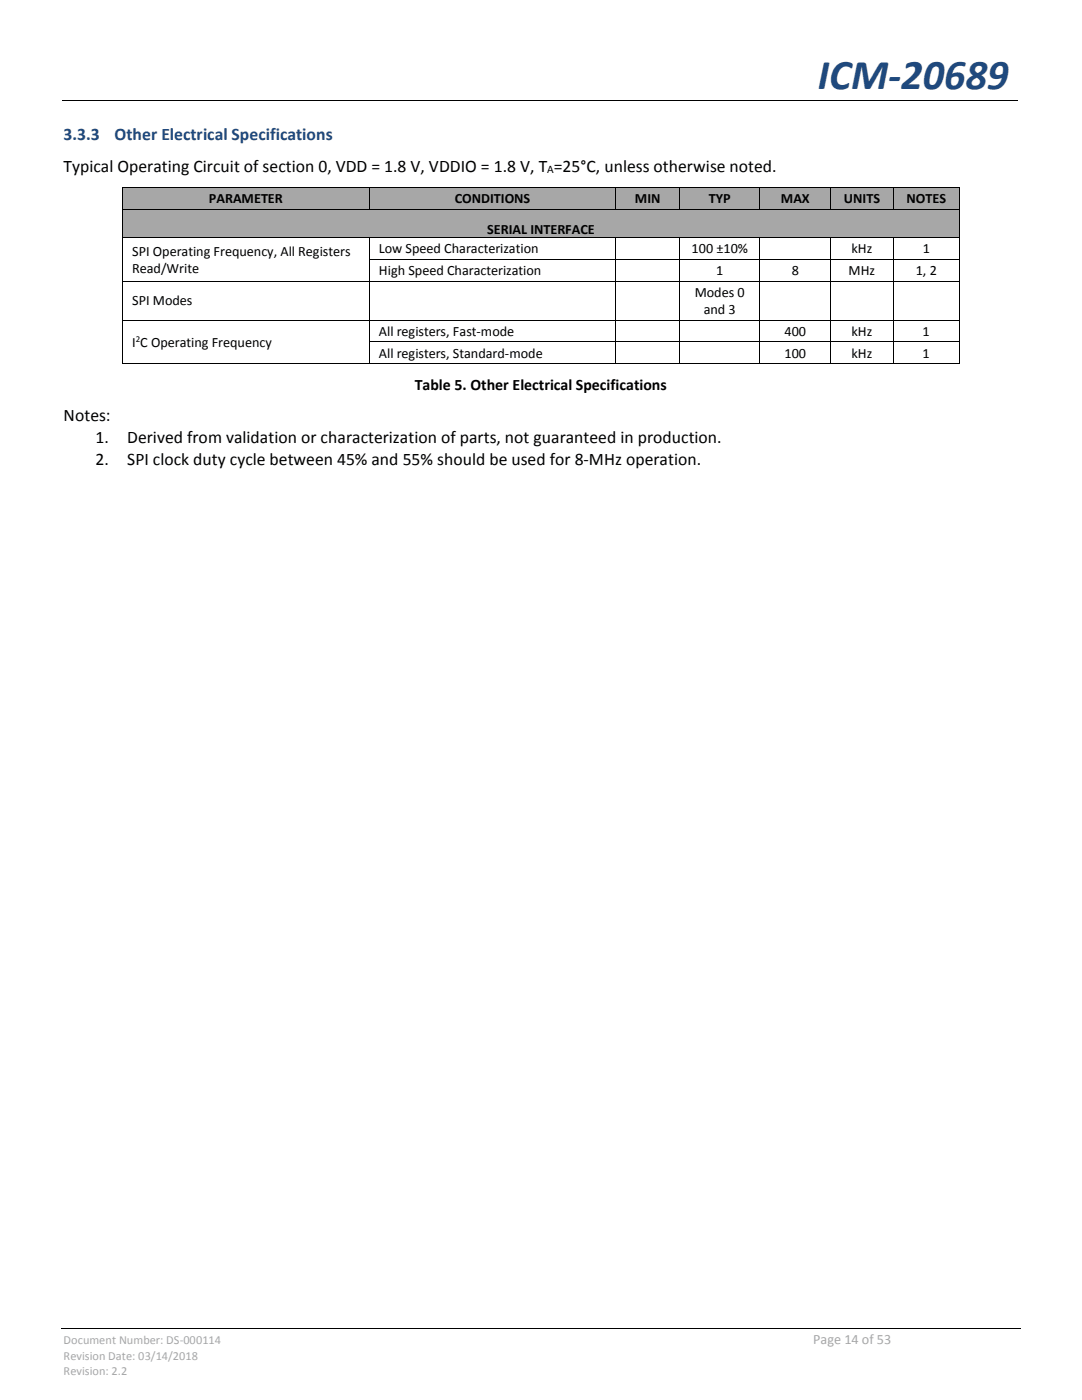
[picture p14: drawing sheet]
<svg xmlns="http://www.w3.org/2000/svg" width="216mm" height="279mm" viewBox="0 0 216 279" stroke-linecap="round" stroke-linejoin="round" font-family="sans-serif">
<defs><g id="words">
<text font-size="8.5" fill="#1f497d" x="163.2" y="17.8">ICM-20689</text>
<g font-size="3.5" fill="#1f497d">
<text x="12.7" y="27.9">3.3.3</text>
<text x="22.9" y="27.9">Other Electrical Specifications</text>
</g>
<g font-size="3.5">
<text x="12.7" y="34.4">Typical Operating Circuit of section 0, VDD = 1.8 V, VDDIO = 1.8 V, T =25°C, unless otherwise noted.</text>
<text x="12.7" y="84.1">Notes:</text>
<text x="19.1" y="88.4">1.</text>
<text x="25.4" y="88.4">Derived from validation or characterization of parts, not guaranteed in production.</text>
<text x="19.1" y="92.8">2.</text>
<text x="25.4" y="92.8">SPI clock duty cycle between 45% and 55% should be used for 8-MHz operation.</text>
</g>
<text font-size="3.2" x="82.8" y="77.8">Table 5. Other Electrical Specifications</text>
<g font-size="2.8">
<text x="41.7" y="40.6">PARAMETER</text>
<text x="90.8" y="40.6">CONDITIONS</text>
<text x="126.7" y="40.6">MIN</text>
<text x="141.4" y="40.6">TYP</text>
<text x="155.8" y="40.6">MAX</text>
<text x="168.4" y="40.6">UNITS</text>
<text x="180.9" y="40.6">NOTES</text>
<text x="97.2" y="46.6">SERIAL INTERFACE</text>
<text x="26.4" y="51">SPI Operating Frequency, All Registers</text>
<text x="75.6" y="50.6">Low Speed Characterization</text>
<text x="138" y="50.6">100 ±10%</text>
<text x="169.9" y="50.6">kHz</text>
<text x="184.1" y="50.6">1</text>
<text x="26.4" y="54.5">Read/Write</text>
<text x="75.6" y="54.9">High Speed Characterization</text>
<text x="138.6" y="59.2">Modes 0</text>
<text x="142.9" y="54.9">1</text>
<text x="158" y="54.9">8</text>
<text x="169.3" y="54.9">MHz</text>
<text x="182.7" y="54.9">1, 2</text>
<text x="26.4" y="61">SPI Modes</text>
<text x="140.4" y="62.7">and 3</text>
<text x="26.4" y="69.2">I C Operating Frequency</text>
<text x="75.6" y="67">All registers, Fast-mode</text>
<text x="75.6" y="71.4">All registers, Standard-mode</text>
<text x="156.5" y="67">400</text>
<text x="156.5" y="71.4">100</text>
<text x="169.9" y="67">kHz</text>
<text x="169.9" y="71.4">kHz</text>
<text x="184.1" y="67">1</text>
<text x="184.1" y="71.4">1</text>
</g>
<text font-size="2.8" fill="#a7a7a7" x="162.3" y="268.3">Page 14 of 53</text>
<g font-size="2.5" fill="#a7a7a7">
<text x="12.7" y="268.3">Document Number: DS-000114</text>
<text x="12.7" y="271.4">Revision Date: 03/14/2018</text>
<text x="12.7" y="274.4">Revision: 2.2</text>
</g>
<text font-size="2.3" x="109.2" y="34.5">A</text>
<text font-size="1.8" x="27.1" y="68.3">2</text>
</g></defs>
<path d="M12.4 20.2h190.8M12.2 265.2h191.5" fill="none" stroke="#000" stroke-width=".2"/>
<path d="M77.3 20.1h.2v.1h-.2z" fill="#000"/>
<g fill="#a7a7a7">
<path d="M24.5 37.5h49.2v4.2h-49.2z" fill-rule="evenodd"/>
<path d="M73.7 37.5h49.2v4.2h-49.2z" fill-rule="evenodd"/>
<path d="M122.9 37.5h12.7v4.2h-12.7z" fill-rule="evenodd"/>
<path d="M135.6 37.5h16v4.2h-16z" fill-rule="evenodd"/>
<path d="M151.7 37.5h14v4.2h-14z" fill-rule="evenodd"/>
<path d="M165.8 37.5h12.4v4.2h-12.4z" fill-rule="evenodd"/>
<path d="M178.2 37.5h13.2v4.2h-13.2z" fill-rule="evenodd"/>
</g>
<g fill="#a7a7a7">
<path d="M26.4 37.5h45.4v4.2h-45.4z"/>
<path d="M75.6 37.5h45.4v4.2h-45.4z"/>
<path d="M124.8 37.5h8.9v4.2h-8.9z"/>
<path d="M137.5 37.5h12.2v4.2h-12.2z"/>
<path d="M153.5 37.5h10.4v4.2h-10.4z"/>
<path d="M167.7 37.5h8.6v4.2h-8.6z"/>
<path d="M180.1 37.5h9.4v4.2h-9.4z"/>
</g>
<path d="M24.4 37.4l.1 .1zM73.7 37.4v.1zM122.9 37.4v.1zM135.6 37.4v.1zM151.6 37.4l.1 .1zM165.7 37.4l.1 .1zM178.2 37.4l.1 .1zM191.4 37.4l.1 .1z" fill="#000"/>
<g fill="none" stroke="#000" stroke-width=".2">
<path d="M24.5 37.5v4.2M24.5 37.4h49.2M73.7 37.5v4.2M73.7 37.4h49.2M122.9 37.5v4.2M122.9 37.4h12.7M135.6 37.5v4.2M135.6 37.4h16M151.6 37.5v4.2M151.7 37.4h14M165.8 37.5v4.2M165.8 37.4h12.4"/>
<path d="M178.2 37.5v4.2M178.3 37.4h13.1M191.4 37.5v4.2"/>
</g>
<path d="M24.6 41.8h166.7v5.6h-166.7z" fill-rule="evenodd" fill="#a7a7a7"/>
<path d="M26.4 41.8h163.1v5.6h-163.1z" fill="#a7a7a7"/>
<g fill="#000">
<path d="M24.4 41.7h.2v.1h-.2zM24.4 47.4h.2v.1h-.2zM24.4 51.7h.2v.2h-.2zM24.4 56h.2v.2h-.2zM24.6 41.7h.1v.1h-.1zM73.6 47.4h.2v.1h-.2zM73.6 51.7h.2v.2h-.2zM73.6 56h.2v.2h-.2zM73.7 41.7h.1v.1h-.1zM122.8 47.4h.2v.1h-.2zM122.8 51.7h.2v.2h-.2zM122.8 56h.2v.2h-.2z"/>
<path d="M122.9 41.7h.1v.1h-.1zM135.5 47.4h.2v.1h-.2zM135.5 51.7h.2v.2h-.2zM135.5 56h.2v.2h-.2zM135.6 41.7h.1v.1h-.1zM151.6 47.4h.1v.1h-.1zM151.6 51.7h.1v.2h-.1zM151.6 56h.1v.2h-.1zM151.6 41.7h.2v.1h-.2zM165.7 47.4h.2v.1h-.2zM165.7 51.7h.2v.2h-.2zM165.7 56h.2v.2h-.2z"/>
<path d="M165.7 41.7h.2v.1h-.2zM178.1 47.4h.2v.1h-.2zM178.1 51.7h.2v.2h-.2zM178.1 56h.2v.2h-.2zM178.2 41.7h.2v.1h-.2zM191.3 41.7h.2v.1h-.2zM191.3 47.4h.2v.1h-.2zM191.3 51.7h.2v.2h-.2zM191.3 56h.2v.2h-.2zM24.4 63.8h.2v.2h-.2zM24.4 68.1h.2v.2h-.2zM24.4 72.5h.2v.1h-.2z"/>
<path d="M73.6 63.8h.2v.2h-.2zM73.6 68.1h.2v.2h-.2zM73.6 72.5h.2v.1h-.2zM122.8 63.8h.2v.2h-.2zM122.8 68.1h.2v.2h-.2zM122.8 72.5h.2v.1h-.2zM135.5 63.8h.2v.2h-.2zM135.5 68.1h.2v.2h-.2zM135.5 72.5h.2v.1h-.2zM151.6 63.8h.1v.2h-.1zM151.6 68.1h.1v.2h-.1zM151.6 72.5h.1v.1h-.1z"/>
<path d="M165.7 63.8h.2v.2h-.2zM165.7 68.1h.2v.2h-.2zM165.7 72.5h.2v.1h-.2zM178.1 63.8h.2v.2h-.2zM178.1 68.1h.2v.2h-.2zM178.1 72.5h.2v.1h-.2zM191.3 63.8h.2v.2h-.2zM191.3 68.1h.2v.2h-.2zM191.3 72.5h.2v.1h-.2z"/>
</g>
<g fill="none" stroke="#000" stroke-width=".2">
<path d="M24.5 41.8v5.6M24.5 47.5v4.2M24.5 51.9v4.1M24.5 56.2v7.6M24.6 47.5h49M24.6 56.1h49M24.7 41.7h49M73.7 47.5v4.2M73.7 51.9v4.1M73.7 56.2v7.6M73.8 47.5h49M73.8 51.8h49"/>
<path d="M73.8 56.1h49M73.8 41.7h49.1M122.9 47.5v4.2M122.9 51.9v4.1M122.9 56.2v7.6M123 47.5h12.5M123 51.8h12.5M123 56.1h12.5M123 41.7h12.6M135.6 47.5v4.2M135.6 51.9v4.1M135.6 56.2v7.6"/>
<path d="M135.7 47.5h15.9M135.7 51.8h15.9M135.7 56.1h15.9M135.7 41.7h15.9M151.6 47.5v4.2M151.6 51.9v4.1M151.6 56.2v7.6M151.7 47.5h14M151.7 51.8h14M151.7 56.1h14M151.8 41.7h13.9M165.8 47.5v4.2"/>
<path d="M165.8 51.9v4.1M165.8 56.2v7.6M165.9 47.5h12.2M165.9 51.8h12.2M165.9 56.1h12.2M165.9 41.7h12.3M178.2 47.5v4.2M178.2 51.9v4.1M178.2 56.2v7.6M178.3 47.5h13M178.3 51.8h13M178.3 56.1h13"/>
<path d="M178.4 41.7h12.9M191.4 41.8v5.6M191.4 47.5v4.2M191.4 51.9v4.1M191.4 56.2v7.6M24.5 64v4.1M24.5 68.3v4.2M24.6 63.9h49M24.6 72.6h49M73.7 64v4.1M73.7 68.3v4.2M73.8 63.9h49"/>
<path d="M73.8 68.2h49M73.8 72.6h49M122.9 64v4.1M122.9 68.3v4.2M123 63.9h12.5M123 68.2h12.5M123 72.6h12.5M135.6 64v4.1M135.6 68.3v4.2M135.7 63.9h15.9M135.7 68.2h15.9M135.7 72.6h15.9"/>
<path d="M151.6 64v4.1M151.6 68.3v4.2M151.7 63.9h14M151.7 68.2h14M151.7 72.6h14M165.8 64v4.1M165.8 68.3v4.2M165.9 63.9h12.2M165.9 68.2h12.2M165.9 72.6h12.2M178.2 64v4.1M178.2 68.3v4.2"/>
<path d="M178.3 63.9h13M178.3 68.2h13M178.3 72.6h13M191.4 64v4.1M191.4 68.3v4.2"/>
</g>
<use href="#words"/>
</svg>
